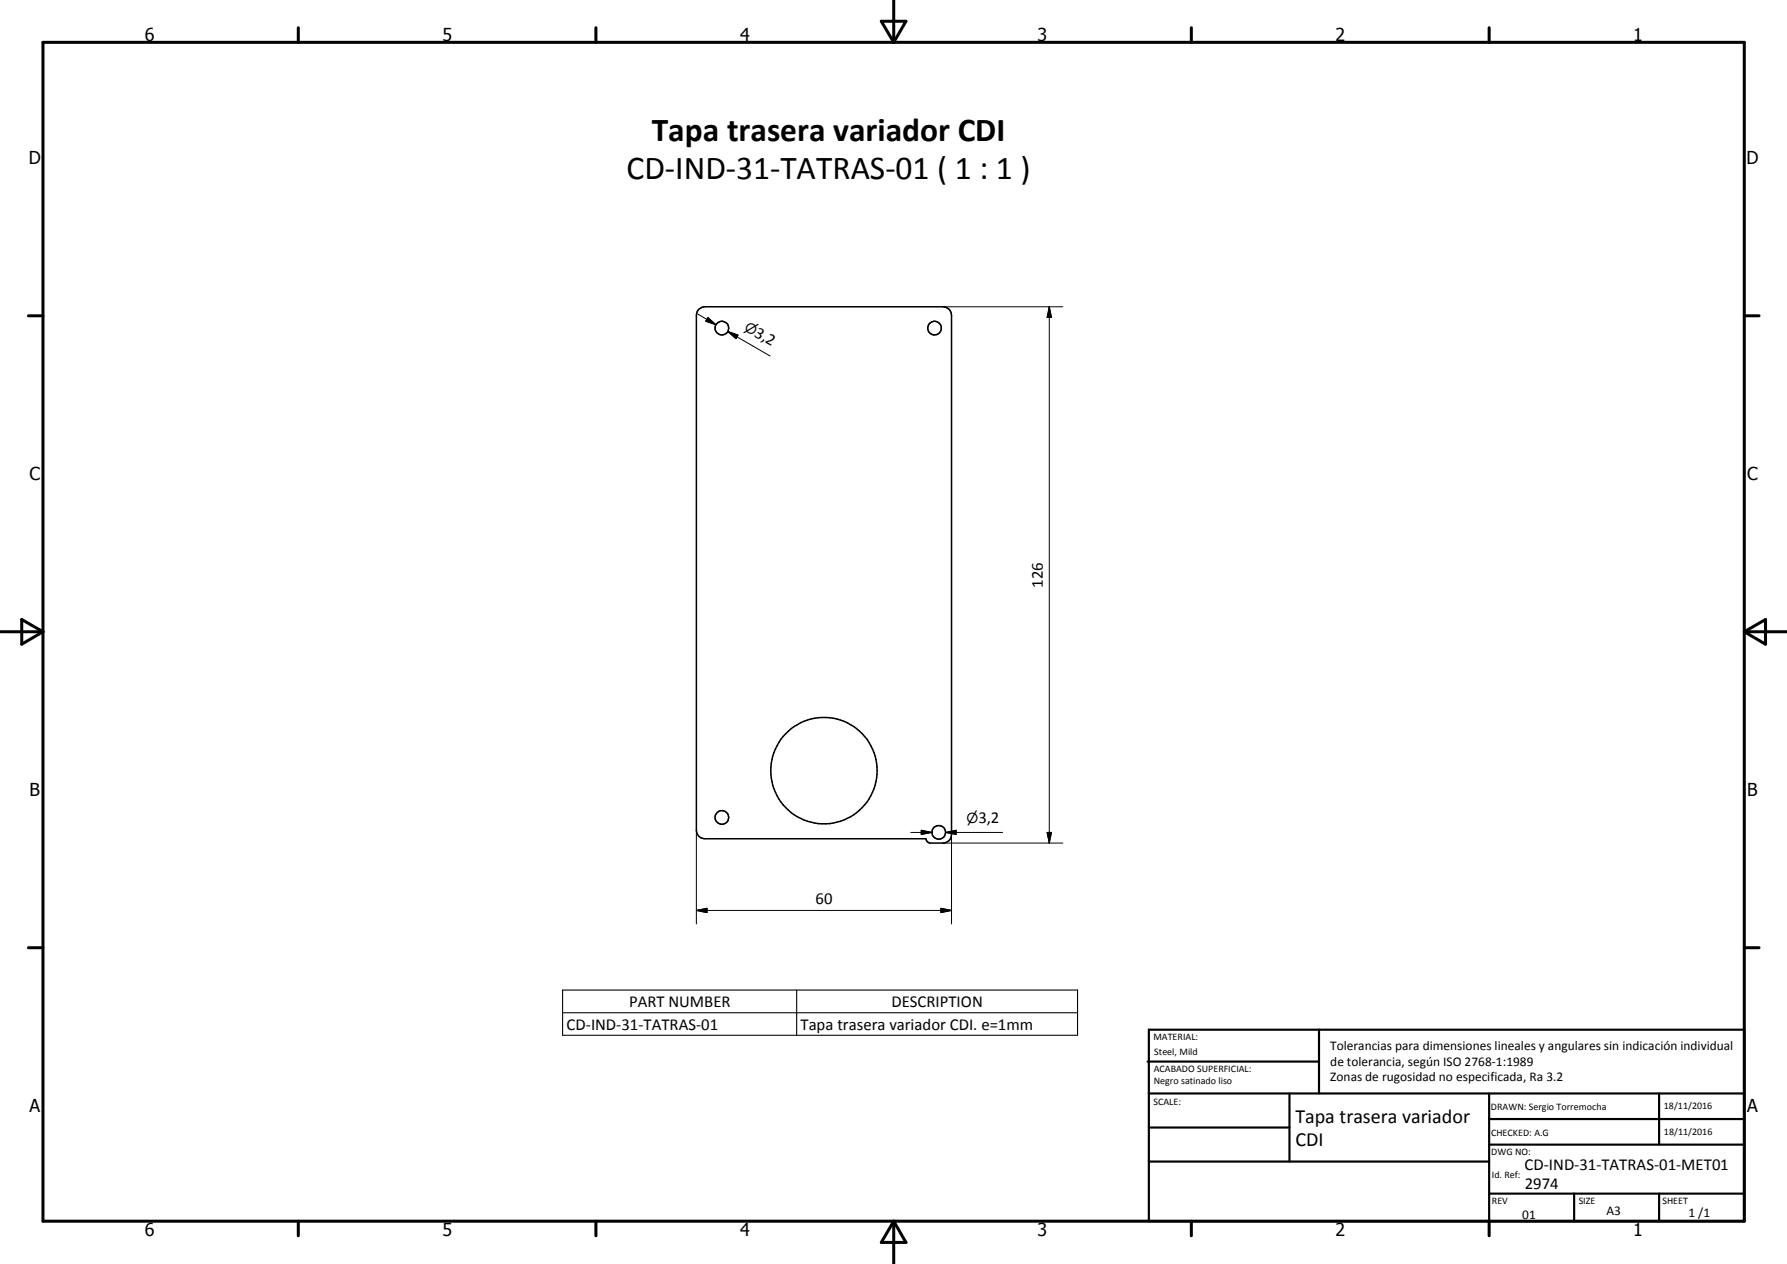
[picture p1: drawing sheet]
<svg xmlns="http://www.w3.org/2000/svg" width="420mm" height="297mm" viewBox="0 0 420 297" stroke-linecap="round" stroke-linejoin="round" font-family="sans-serif">
<defs><g id="words">
<g font-size="7.9">
<text x="153.2" y="33.1">Tapa trasera variador CDI</text>
<text x="147.3" y="42.1">CD-IND-31-TATRAS-01 ( 1 : 1 )</text>
</g>
<g font-size="4.7">
<text x="304.6" y="263.9">Tapa trasera variador</text>
<text x="304.6" y="269.3">CDI</text>
</g>
<g font-size="4.2">
<text x="34" y="9.6">6</text>
<text x="104" y="9.6">5</text>
<text x="174" y="9.6">4</text>
<text x="244" y="9.6">3</text>
<text x="314" y="9.6">2</text>
<text x="384" y="9.6">1</text>
<text x="6.8" y="38.7">D</text>
<text x="410.6" y="38.7">D</text>
<text x="7" y="112.9">C</text>
<text x="410.8" y="112.9">C</text>
<text x="7" y="187.1">B</text>
<text x="410.8" y="187.1">B</text>
<text x="7" y="261.4">A</text>
<text x="410.8" y="261.4">A</text>
<text x="34" y="290.4">6</text>
<text x="104" y="290.4">5</text>
<text x="174" y="290.4">4</text>
<text x="244" y="290.4">3</text>
<text x="314" y="290.4">2</text>
<text x="384" y="290.4">1</text>
</g>
<g font-size="3.9">
<text x="177.2" y="79" transform="rotate(30 177.2 79)">3,2</text>
<text x="245.2" y="138.1" transform="rotate(-90 245.2 138.1)">126</text>
<text x="230" y="193.5">3,2</text>
<text x="191.8" y="212.4">60</text>
<text x="147.9" y="236.6">PART NUMBER</text>
<text x="209.6" y="236.6">DESCRIPTION</text>
<text x="133.2" y="241.9">CD-IND-31-TATRAS-01</text>
<text x="188.2" y="242">Tapa trasera variador CDI. e=1mm</text>
<text x="358.5" y="275">CD-IND-31-TATRAS-01-MET01</text>
<text x="358.5" y="279.4">2974</text>
</g>
<g font-size="3.3">
<text x="174.8" y="77.6" transform="rotate(30 174.8 77.6)">n</text>
<text x="227.2" y="193.5">n</text>
</g>
<g font-size="3.1">
<text x="312.7" y="246.8">Tolerancias para dimensiones lineales y angulares sin indicación individual</text>
<text x="312.7" y="250.4">de tolerancia, según ISO 2768-1:1989</text>
<text x="312.7" y="254">Zonas de rugosidad no especificada, Ra 3.2</text>
<text x="357.9" y="286.4">01</text>
<text x="377.7" y="285.6">A3</text>
<text x="397" y="285.9">1 /1</text>
</g>
<g font-size="2.4">
<text x="271.2" y="244.4">MATERIAL:</text>
<text x="271.3" y="252">ACABADO SUPERFICIAL:</text>
<text x="271.4" y="247.9">Steel, Mild</text>
<text x="271.3" y="254.6">Negro satinado liso</text>
<text x="271.2" y="259.7">SCALE:</text>
<text x="350.6" y="260.8">DRAWN: Sergio Torremocha</text>
<text x="391.2" y="260.6">18/11/2016</text>
<text x="350.6" y="267">CHECKED: A.G</text>
<text x="391.2" y="266.7">18/11/2016</text>
<text x="350.6" y="271.4">DWG NO:</text>
<text x="350.8" y="276.9">Id. Ref:</text>
<text x="350.8" y="282.8">REV</text>
<text x="371.2" y="282.9">SIZE</text>
<text x="390.9" y="282.9">SHEET</text>
</g>
</g></defs>
<g fill="none" stroke="#000" stroke-width=".35">
<path d="M164.2 72.8a2.04 2.04 0 0 1 1.5-.7h56a2 2 0 0 1 2 2v122a2 2 0 0 1-2 2h-3.2l-.5-.4-.3-.6h-52a2 2 0 0 1-2-2v-121z"/>
<circle cx="169.7" cy="77.1" r="1.6"/>
<circle cx="219.7" cy="77.1" r="1.6"/>
<circle cx="169.8" cy="192.1" r="1.6"/>
<circle cx="193.7" cy="181.1" r="12.5"/>
<circle cx="220.7" cy="195.6" r="1.6"/>
</g>
<g fill="none" stroke="#000" stroke-width=".71">
<path d="M10.1 9.9h400v277.1h-400zM70.1 6.5v3.4M140.1 6.5v3.4M207.2 5h5.8l-2.9 4.9zM210.1 0v9.9M280.1 6.5v3.4M350.1 6.5v3.4M6.7 74.2h3.4M410.1 74.2h3.5M.1 148.5h10M5.1 145.6l5 2.9-5 2.9zM410.1 148.5h10"/>
<path d="M410.1 148.5l5-2.9v5.8zM6.7 222.7h3.4M410.1 222.7h3.5M70.1 287v3.4M140.1 287v3.4M210.1 287v10M210.1 287l2.9 5h-5.8zM280.1 287v3.4M350.1 287v3.4"/>
</g>
<g fill="none" stroke="#000" stroke-width=".51">
<path d="M269.8 249.5h40.3M270.1 242h140v45h-140zM270.1 257h140M303.2 257v16M310.1 242v15M350.1 257v30M390.1 257v12M270.1 265h33.1M270.1 273h80M350.1 269h60M350.1 263h60M350.1 280.5h60"/>
<path d="M370.1 280.5v6.5M390.1 280.5v6.5"/>
</g>
<path d="M132.3 232.7h121.1v10.6h-121.1zM132.3 238h121.1M187.3 232.7v10.6" fill="none" stroke="#000" stroke-width=".25"/>
<g fill="none" stroke="#000" stroke-width=".24">
<path d="M164 73.8l4.3 2.5M166.4 74.6l1.9 1.7-2.4-.8zM171.1 77.9l2.4 .8-.5 .9zM171.1 77.9l2.2 1.3M171.1 77.9l9.9 5.8M221.7 72.1h28.2M246.7 72.1l.5 2.5h-1zM246.7 72.1v126M163.7 195.1v22M214.2 195.6h4.9M216.6 195.1l2.5 .5-2.5 .5zM221.7 198.1h28.2"/>
<path d="M222.3 195.6l2.5-.5v1zM222.3 195.6h13.4M223.7 196.6v20.5M246.2 195.6h1l-.5 2.5zM163.7 214l2.5-.6v1.1zM163.7 214h60M221.2 213.4l2.5 .6-2.5 .5z"/>
</g>
<path d="M166.4 74.6l1.9 1.7-2.4-.8zM171.1 77.9l2.4 .8-.5 .9zM246.7 72.1l.5 2.5h-1zM216.6 195.1l2.5 .5-2.5 .5zM222.3 195.6l2.5-.5v1zM246.2 195.6h1l-.5 2.5zM163.7 214l2.5-.6v1.1zM221.2 213.4l2.5 .6-2.5 .5z" fill="#000"/>
<use href="#words"/>
</svg>
